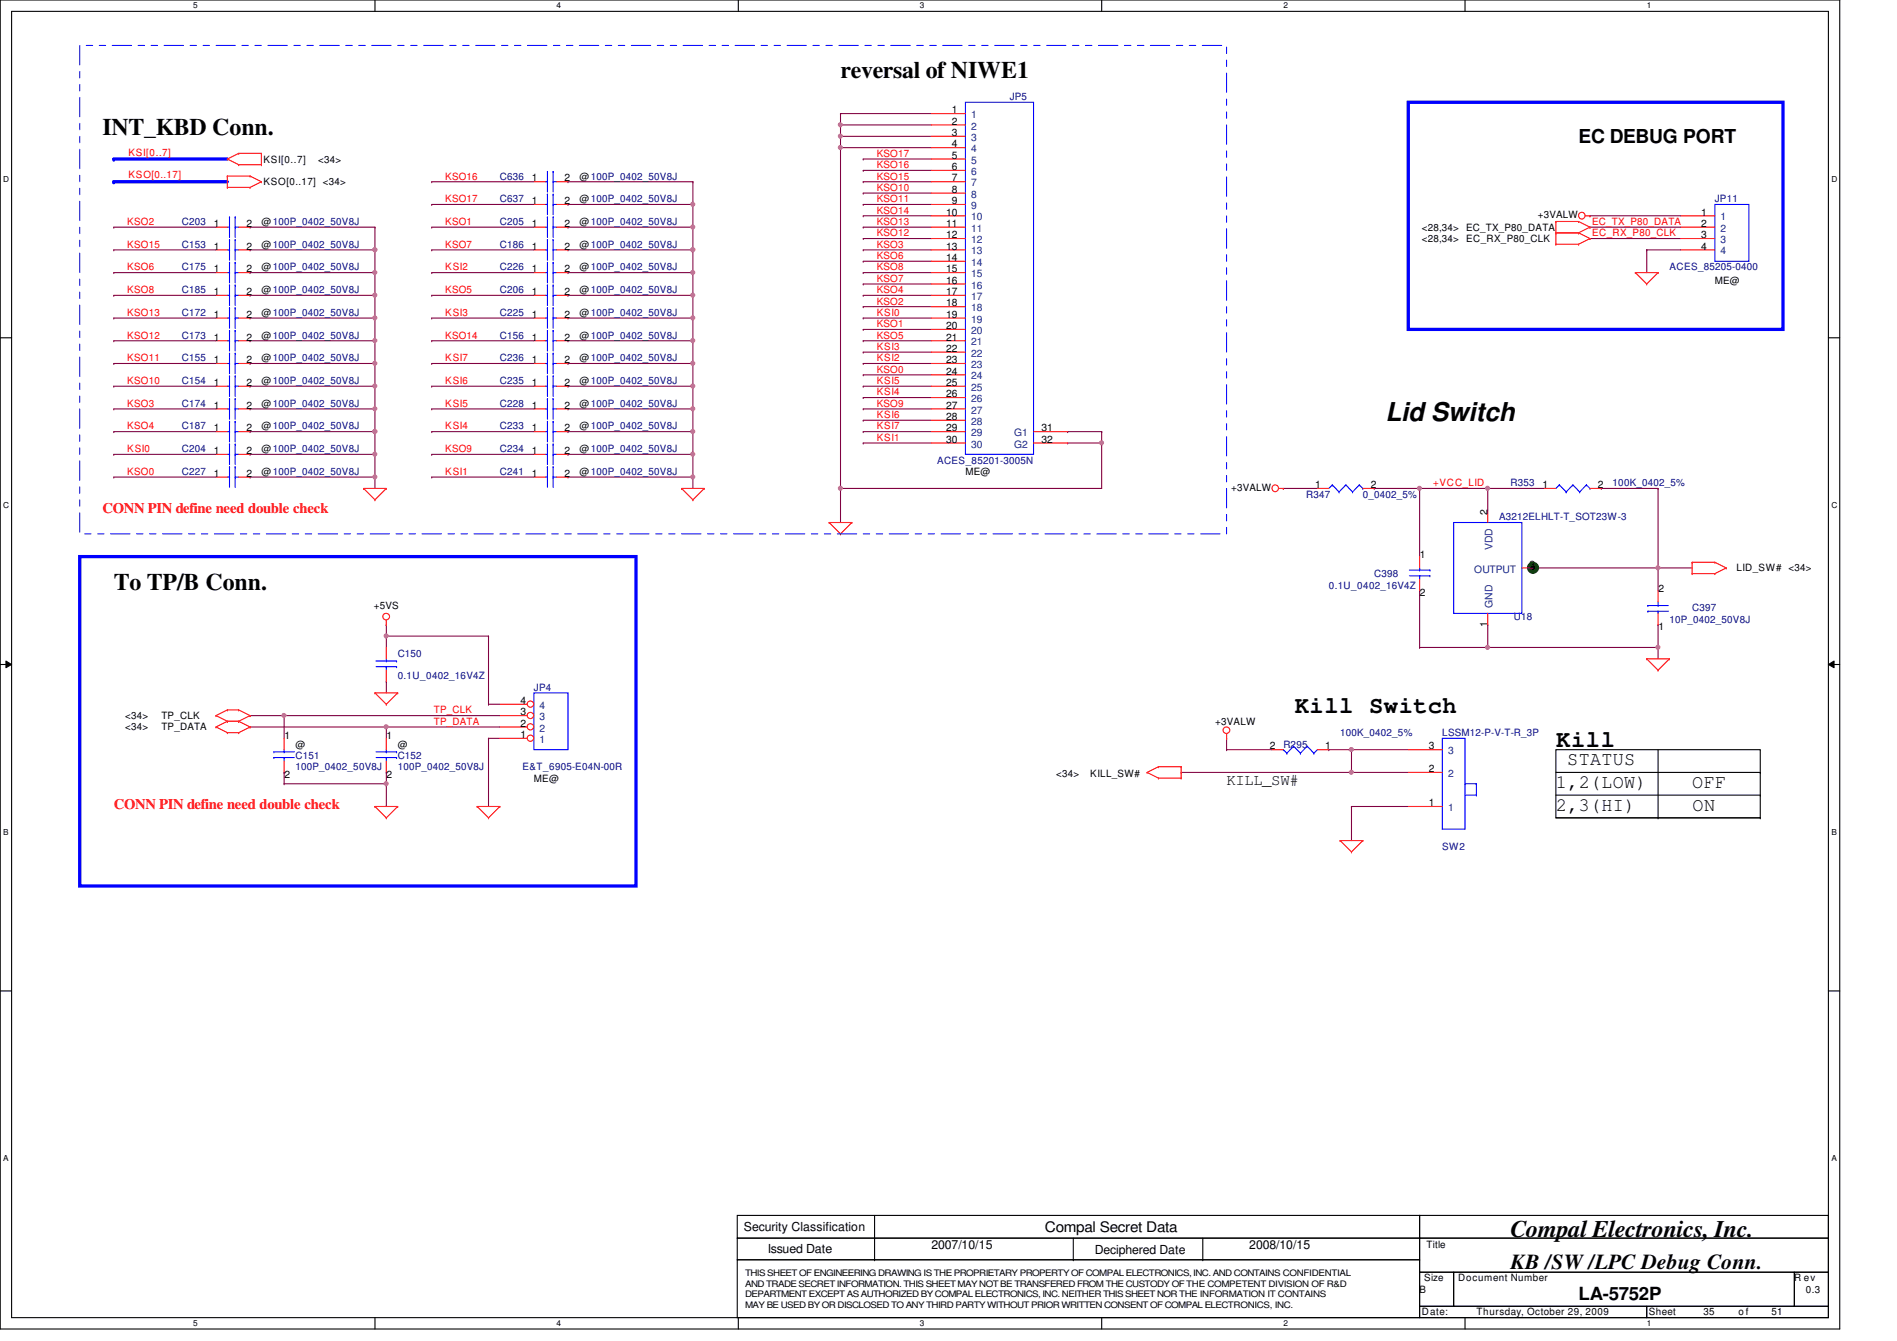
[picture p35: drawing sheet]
<svg xmlns="http://www.w3.org/2000/svg" width="297mm" height="210mm" viewBox="0 0 297 210" stroke-linecap="round" stroke-linejoin="round" font-family="sans-serif">
<defs><g id="words">
<text font-size="4.1" x="217" y="66">Lid Switch</text>
<g font-size="3.7">
<text x="131.6" y="12.3">reversal of NIWE1</text>
<text x="16" y="21.2">INT_KBD Conn.</text>
<text x="17.8" y="92.3">To TP/B Conn.</text>
<text x="202.7" y="111.6">Kill Switch</text>
<text x="243.7" y="117">Kill</text>
<text x="236.5" y="193.6">Compal Electronics, Inc.</text>
</g>
<text font-size="3.3" x="236.5" y="198.6">KB /SW /LPC Debug Conn.</text>
<g font-size="3">
<text x="247.2" y="22.3">EC DEBUG PORT</text>
<text x="245.4" y="119.8">STATUS</text>
<text x="243.6" y="123.3">1,2(LOW)</text>
<text x="265" y="123.3">OFF</text>
<text x="243.6" y="126.9">2,3(HI)</text>
<text x="265" y="126.9">ON</text>
</g>
<text font-size="2.8" x="247.2" y="203.5">LA-5752P</text>
<text font-size="2.5" x="192.1" y="122.9">KILL_SW#</text>
<g font-size="2.3" fill="#f00">
<text x="16" y="80.3">CONN PIN define need double check</text>
<text x="17.8" y="126.6">CONN PIN define need double check</text>
</g>
<text font-size="2.3" x="163.6" y="192.9">Compal Secret Data</text>
<g font-size="1.9">
<text x="116.5" y="192.7">Security Classification</text>
<text x="120.2" y="196.1">Issued Date</text>
<text x="145.8" y="195.6">2007/10/15</text>
<text x="171.4" y="196.3">Deciphered Date</text>
<text x="195.6" y="195.6">2008/10/15</text>
</g>
<g font-size="1.6">
<text x="149.1" y="17.7">1</text>
<text x="149.1" y="19.5">2</text>
<text x="149.1" y="21.3">3</text>
<text x="149.1" y="23.1">4</text>
<text x="41.3" y="29">KSO[0..17] &lt;34&gt;</text>
<text x="41.3" y="25.4">KSI[0..7]</text>
<text x="49.8" y="25.4">&lt;34&gt;</text>
<text x="83.3" y="28.4">1</text>
<text x="88.4" y="28.4">2</text>
<text x="90.7" y="28.1">@100P_0402_50V8J</text>
<text x="149.1" y="24.8">5</text>
<text x="149.1" y="26.6">6</text>
<text x="149.1" y="28.4">7</text>
<text x="33.5" y="35.5">1</text>
<text x="38.6" y="35.5">2</text>
<text x="40.9" y="35.2">@100P_0402_50V8J</text>
<text x="83.3" y="32">1</text>
<text x="83.3" y="35.5">1</text>
<text x="88.4" y="32">2</text>
<text x="88.4" y="35.5">2</text>
<text x="90.7" y="31.7">@100P_0402_50V8J</text>
<text x="90.7" y="35.2">@100P_0402_50V8J</text>
<text x="148.2" y="33.7">10</text>
<text x="148.2" y="35.5">11</text>
<text x="149.1" y="30.2">8</text>
<text x="149.1" y="32">9</text>
<text x="240.8" y="34.2">+3VALW</text>
<text x="266.4" y="33.7">1</text>
<text x="266.4" y="35.5">2</text>
<text x="33.5" y="39.1">1</text>
<text x="38.6" y="39.1">2</text>
<text x="40.9" y="38.8">@100P_0402_50V8J</text>
<text x="83.3" y="39.1">1</text>
<text x="88.4" y="39.1">2</text>
<text x="90.7" y="38.8">@100P_0402_50V8J</text>
<text x="148.2" y="37.3">12</text>
<text x="148.2" y="39.1">13</text>
<text x="148.2" y="40.9">14</text>
<text x="222.6" y="37.9">&lt;28,34&gt;</text>
<text x="222.6" y="36.1">&lt;28,34&gt;</text>
<text x="229.6" y="37.9">EC_RX_P80_CLK</text>
<text x="229.6" y="36.1">EC_TX_P80_DATA</text>
<text x="266.4" y="37.3">3</text>
<text x="266.4" y="39.1">4</text>
<text x="33.5" y="46.2">1</text>
<text x="33.5" y="42.6">1</text>
<text x="38.6" y="46.2">2</text>
<text x="38.6" y="42.6">2</text>
<text x="40.9" y="45.9">@100P_0402_50V8J</text>
<text x="40.9" y="42.3">@100P_0402_50V8J</text>
<text x="83.3" y="42.6">1</text>
<text x="83.3" y="46.2">1</text>
<text x="88.4" y="42.6">2</text>
<text x="88.4" y="46.2">2</text>
<text x="90.7" y="42.3">@100P_0402_50V8J</text>
<text x="90.7" y="45.9">@100P_0402_50V8J</text>
<text x="148.2" y="42.6">15</text>
<text x="148.2" y="44.4">16</text>
<text x="148.2" y="46.2">17</text>
<text x="148.2" y="48">18</text>
<text x="268.5" y="44.4">ME@</text>
<text x="33.5" y="53.3">1</text>
<text x="33.5" y="49.7">1</text>
<text x="38.6" y="53.3">2</text>
<text x="38.6" y="49.7">2</text>
<text x="40.9" y="53">@100P_0402_50V8J</text>
<text x="40.9" y="49.4">@100P_0402_50V8J</text>
<text x="83.3" y="53.3">1</text>
<text x="83.3" y="49.7">1</text>
<text x="88.4" y="53.3">2</text>
<text x="88.4" y="49.7">2</text>
<text x="90.7" y="53">@100P_0402_50V8J</text>
<text x="90.7" y="49.4">@100P_0402_50V8J</text>
<text x="148.2" y="49.7">19</text>
<text x="148.2" y="51.5">20</text>
<text x="148.2" y="53.3">21</text>
<text x="33.5" y="56.9">1</text>
<text x="38.6" y="56.9">2</text>
<text x="40.9" y="56.6">@100P_0402_50V8J</text>
<text x="83.3" y="56.9">1</text>
<text x="88.4" y="56.9">2</text>
<text x="90.7" y="56.6">@100P_0402_50V8J</text>
<text x="148.2" y="55.1">22</text>
<text x="148.2" y="56.9">23</text>
<text x="148.2" y="58.6">24</text>
<text x="33.5" y="60.4">1</text>
<text x="33.5" y="64">1</text>
<text x="38.6" y="60.4">2</text>
<text x="38.6" y="64">2</text>
<text x="40.9" y="60.1">@100P_0402_50V8J</text>
<text x="40.9" y="63.7">@100P_0402_50V8J</text>
<text x="83.3" y="64">1</text>
<text x="83.3" y="60.4">1</text>
<text x="88.4" y="64">2</text>
<text x="88.4" y="60.4">2</text>
<text x="90.7" y="63.7">@100P_0402_50V8J</text>
<text x="90.7" y="60.1">@100P_0402_50V8J</text>
<text x="148.2" y="60.4">25</text>
<text x="148.2" y="62.2">26</text>
<text x="148.2" y="64">27</text>
<text x="148.2" y="65.7">28</text>
<text x="33.5" y="71.1">1</text>
<text x="33.5" y="67.5">1</text>
<text x="38.6" y="71.1">2</text>
<text x="38.6" y="67.5">2</text>
<text x="40.9" y="70.8">@100P_0402_50V8J</text>
<text x="40.9" y="67.2">@100P_0402_50V8J</text>
<text x="83.3" y="71.1">1</text>
<text x="83.3" y="67.5">1</text>
<text x="88.4" y="71.1">2</text>
<text x="88.4" y="67.5">2</text>
<text x="90.7" y="70.8">@100P_0402_50V8J</text>
<text x="90.7" y="67.2">@100P_0402_50V8J</text>
<text x="148.2" y="67.5">29</text>
<text x="148.2" y="69.3">30</text>
<text x="163.1" y="67.5">31</text>
<text x="163.1" y="69.3">32</text>
<text x="33.5" y="74.6">1</text>
<text x="38.6" y="74.6">2</text>
<text x="40.9" y="74.3">@100P_0402_50V8J</text>
<text x="83.3" y="74.6">1</text>
<text x="88.4" y="74.6">2</text>
<text x="90.7" y="74.3">@100P_0402_50V8J</text>
<text x="151.2" y="74.3">ME@</text>
<text x="192.8" y="76.8">+3VALW</text>
<text x="205.9" y="76.4">1</text>
<text x="214.6" y="76.4">2</text>
<text x="241.5" y="76.4">1</text>
<text x="250.2" y="76.4">2</text>
<text x="232.9" y="80.6" transform="rotate(-90 232.9 80.6)">2</text>
<text x="222.3" y="87.3">1</text>
<text x="239.5" y="88.9">3</text>
<text x="271.9" y="89.5">LID_SW# &lt;34&gt;</text>
<text x="58.5" y="95.3">+5VS</text>
<text x="222.3" y="93.3">2</text>
<text x="259.7" y="92.6">2</text>
<text x="232.9" y="98.1" transform="rotate(-90 232.9 98.1)">1</text>
<text x="259.7" y="98.7">1</text>
<text x="19.6" y="112.6">&lt;34&gt;</text>
<text x="25.3" y="112.6">TP_CLK</text>
<text x="81.5" y="113.7">2</text>
<text x="81.5" y="112">3</text>
<text x="81.5" y="110.2">4</text>
<text x="190.3" y="113.5">+3VALW</text>
<text x="19.6" y="114.3">&lt;34&gt;</text>
<text x="25.3" y="114.3">TP_DATA</text>
<text x="44.5" y="115.7">1</text>
<text x="46.3" y="117">@</text>
<text x="60.5" y="115.7">1</text>
<text x="62.3" y="117">@</text>
<text x="81.5" y="115.5">1</text>
<text x="198.8" y="117.3">2</text>
<text x="207.5" y="117.3">1</text>
<text x="223.7" y="117.3">3</text>
<text x="44.5" y="121.8">2</text>
<text x="60.5" y="121.8">2</text>
<text x="83.6" y="122.3">ME@</text>
<text x="165.4" y="121.6">&lt;34&gt;</text>
<text x="170.7" y="121.6">KILL_SW#</text>
<text x="223.7" y="120.9">2</text>
<text x="223.7" y="126.2">1</text>
<text x="223.3" y="195.4">Title</text>
<text x="222.3" y="202.4">B</text>
<text x="223" y="200.6">Size</text>
<text x="228.3" y="200.6">Document Number</text>
<text x="281" y="200.6">R ev</text>
<text x="282.7" y="202.4">0.3</text>
<text x="222.6" y="205.9">Date:</text>
<text x="231.2" y="205.9">Thursday, October 29, 2009</text>
<text x="258.2" y="205.9">Sheet</text>
<text x="266.7" y="205.9">35</text>
<text x="272.2" y="205.9">o f</text>
<text x="277.4" y="205.9">51</text>
</g>
<g font-size="1.6" fill="#000080">
<text x="158.1" y="15.7">JP5</text>
<text x="78.3" y="28.1">C636</text>
<text x="28.5" y="35.2">C203</text>
<text x="78.3" y="31.7">C637</text>
<text x="78.3" y="35.2">C205</text>
<text x="268.5" y="31.7">JP11</text>
<text x="28.5" y="38.8">C153</text>
<text x="78.3" y="38.8">C186</text>
<text x="28.5" y="45.9">C185</text>
<text x="28.5" y="42.3">C175</text>
<text x="78.3" y="42.3">C226</text>
<text x="78.3" y="45.9">C206</text>
<text x="261.4" y="42.3">ACES_85205-0400</text>
<text x="28.5" y="53">C173</text>
<text x="28.5" y="49.4">C172</text>
<text x="78.3" y="53">C156</text>
<text x="78.3" y="49.4">C225</text>
<text x="28.5" y="56.6">C155</text>
<text x="78.3" y="56.6">C236</text>
<text x="28.5" y="60.1">C154</text>
<text x="28.5" y="63.7">C174</text>
<text x="78.3" y="63.7">C228</text>
<text x="78.3" y="60.1">C235</text>
<text x="28.5" y="70.8">C204</text>
<text x="28.5" y="67.2">C187</text>
<text x="78.3" y="70.8">C234</text>
<text x="78.3" y="67.2">C233</text>
<text x="28.5" y="74.3">C227</text>
<text x="78.3" y="74.3">C241</text>
<text x="146.7" y="72.6">ACES_85201-3005N</text>
<text x="204.5" y="77.9">R347</text>
<text x="213.4" y="77.9">0_0402_5%</text>
<text x="236.5" y="76.1">R353</text>
<text x="252.5" y="76.1">100K_0402_5%</text>
<text x="234.7" y="81.4">A3212ELHLT-T_SOT23W-3</text>
<text x="208.1" y="92.1">0.1U_0402_16V4Z</text>
<text x="215.2" y="90.3">C398</text>
<text x="265" y="95.7">C397</text>
<text x="237.1" y="97.1">U18</text>
<text x="261.4" y="97.5">10P_0402_50V8J</text>
<text x="62.3" y="102.8">C150</text>
<text x="62.3" y="106.3">0.1U_0402_16V4Z</text>
<text x="83.6" y="108.1">JP4</text>
<text x="46.3" y="118.8">C151</text>
<text x="62.3" y="118.8">C152</text>
<text x="201" y="117">R295</text>
<text x="209.8" y="115.2">100K_0402_5%</text>
<text x="225.8" y="115.2">LSSM12-P-V-T-R_3P</text>
<text x="46.3" y="120.6">100P_0402_50V8J</text>
<text x="62.3" y="120.6">100P_0402_50V8J</text>
<text x="81.8" y="120.6">E&amp;T_6905-E04N-00R</text>
<text x="225.8" y="133">SW2</text>
</g>
<g font-size="1.6" fill="#004080">
<text x="152.1" y="18.5">1</text>
<text x="152.1" y="20.3">2</text>
<text x="152.1" y="22.1">3</text>
<text x="152.1" y="23.8">4</text>
<text x="152.1" y="25.6">5</text>
<text x="152.1" y="27.4">6</text>
<text x="152.1" y="29.2">7</text>
<text x="152.1" y="30.9">8</text>
<text x="152.1" y="32.7">9</text>
<text x="152.1" y="34.5">10</text>
<text x="269.4" y="34.5">1</text>
<text x="152.1" y="36.3">11</text>
<text x="152.1" y="38.1">12</text>
<text x="152.1" y="39.8">13</text>
<text x="152.1" y="41.6">14</text>
<text x="269.4" y="36.3">2</text>
<text x="269.4" y="38.1">3</text>
<text x="269.4" y="39.8">4</text>
<text x="152.1" y="43.4">15</text>
<text x="152.1" y="45.2">16</text>
<text x="152.1" y="46.9">17</text>
<text x="152.1" y="48.7">18</text>
<text x="152.1" y="50.5">19</text>
<text x="152.1" y="52.3">20</text>
<text x="152.1" y="54.1">21</text>
<text x="152.1" y="55.8">22</text>
<text x="152.1" y="57.6">23</text>
<text x="152.1" y="59.4">24</text>
<text x="152.1" y="61.2">25</text>
<text x="152.1" y="62.9">26</text>
<text x="152.1" y="64.7">27</text>
<text x="152.1" y="66.5">28</text>
<text x="152.1" y="68.3">29</text>
<text x="152.1" y="70.1">30</text>
<text x="158.8" y="68.3">G1</text>
<text x="158.8" y="70.1">G2</text>
<text x="230.8" y="89.6">OUTPUT</text>
<text x="233.7" y="86.1" transform="rotate(-90 233.7 86.1)">VDD</text>
<text x="233.7" y="95.1" transform="rotate(-90 233.7 95.1)">GND</text>
<text x="84.5" y="112.7">3</text>
<text x="84.5" y="111">4</text>
<text x="84.5" y="116.3">1</text>
<text x="84.5" y="114.5">2</text>
<text x="226.7" y="118.1">3</text>
<text x="226.7" y="121.6">2</text>
<text x="226.7" y="127">1</text>
</g>
<g font-size="1.6" fill="#f00">
<text x="20.1" y="27.9">KSO[0..17]</text>
<text x="20.1" y="24.3">KSI[0..7]</text>
<text x="69.7" y="28.1">KSO16</text>
<text x="137.3" y="24.6">KSO17</text>
<text x="137.3" y="26.3">KSO16</text>
<text x="137.3" y="28.1">KSO15</text>
<text x="137.3" y="29.9">KSO10</text>
<text x="19.9" y="35.2">KSO2</text>
<text x="69.7" y="35.2">KSO1</text>
<text x="69.7" y="31.7">KSO17</text>
<text x="137.3" y="31.7">KSO11</text>
<text x="137.3" y="33.4">KSO14</text>
<text x="137.3" y="35.2">KSO13</text>
<text x="249.3" y="35.2">EC_TX_P80_DATA</text>
<text x="19.9" y="38.8">KSO15</text>
<text x="69.7" y="38.8">KSO7</text>
<text x="137.3" y="37">KSO12</text>
<text x="137.3" y="38.8">KSO3</text>
<text x="137.3" y="40.6">KSO6</text>
<text x="249.3" y="37">EC_RX_P80_CLK</text>
<text x="19.9" y="42.3">KSO6</text>
<text x="19.9" y="45.9">KSO8</text>
<text x="69.7" y="42.3">KSI2</text>
<text x="69.7" y="45.9">KSO5</text>
<text x="137.3" y="44.1">KSO7</text>
<text x="137.3" y="45.9">KSO4</text>
<text x="137.3" y="47.7">KSO2</text>
<text x="137.3" y="42.3">KSO8</text>
<text x="19.9" y="49.4">KSO13</text>
<text x="19.9" y="53">KSO12</text>
<text x="69.7" y="49.4">KSI3</text>
<text x="69.7" y="53">KSO14</text>
<text x="137.3" y="49.4">KSI0</text>
<text x="137.3" y="51.2">KSO1</text>
<text x="137.3" y="53">KSO5</text>
<text x="19.9" y="56.6">KSO11</text>
<text x="69.7" y="56.6">KSI7</text>
<text x="137.3" y="58.3">KSO0</text>
<text x="137.3" y="54.8">KSI3</text>
<text x="137.3" y="56.6">KSI2</text>
<text x="19.9" y="60.1">KSO10</text>
<text x="19.9" y="63.7">KSO3</text>
<text x="69.7" y="60.1">KSI6</text>
<text x="69.7" y="63.7">KSI5</text>
<text x="137.3" y="65.4">KSI6</text>
<text x="137.3" y="60.1">KSI5</text>
<text x="137.3" y="61.9">KSI4</text>
<text x="137.3" y="63.7">KSO9</text>
<text x="19.9" y="67.2">KSO4</text>
<text x="19.9" y="70.8">KSI0</text>
<text x="69.7" y="67.2">KSI4</text>
<text x="69.7" y="70.8">KSO9</text>
<text x="137.3" y="67.2">KSI7</text>
<text x="137.3" y="69">KSI1</text>
<text x="19.9" y="74.3">KSO0</text>
<text x="69.7" y="74.3">KSI1</text>
<text x="224.4" y="76.1">+VCC_LID</text>
<text x="67.9" y="111.7">TP_CLK</text>
<text x="67.9" y="113.5">TP_DATA</text>
</g>
<g font-size="1.4">
<text x="116.7" y="201.4">AND TRADE SECRET INFORMATION. THIS SHEET MAY NOT BE TRANSFERED FROM THE CUSTODY OF THE COMPETENT DIVISION OF R&amp;D</text>
<text x="116.7" y="203">DEPARTMENT EXCEPT AS AUTHORIZED BY COMPAL ELECTRONICS, INC. NEITHER THIS SHEET NOR THE INFORMATION IT CONTAINS</text>
<text x="116.7" y="199.7">THIS SHEET OF ENGINEERING DRAWING IS THE PROPRIETARY PROPERTY OF COMPAL ELECTRONICS, INC. AND CONTAINS CONFIDENTIAL</text>
<text x="116.7" y="204.7">MAY BE USED BY OR DISCLOSED TO ANY THIRD PARTY WITHOUT PRIOR WRITTEN CONSENT OF COMPAL ELECTRONICS, INC.</text>
</g>
<g font-size="1.3">
<text x="30.3" y="1.3">5</text>
<text x="87.2" y="1.3">4</text>
<text x="144.1" y="1.3">3</text>
<text x="201" y="1.3">2</text>
<text x="257.8" y="1.3">1</text>
<text x=".5" y="28.4">D</text>
<text x="286.8" y="28.4">D</text>
<text x=".5" y="79.5">C</text>
<text x="286.8" y="79.5">C</text>
<text x=".5" y="130.7">B</text>
<text x="286.8" y="130.7">B</text>
<text x=".5" y="181.8">A</text>
<text x="286.8" y="181.8">A</text>
<text x="30.3" y="207.6">5</text>
<text x="87.2" y="207.6">4</text>
<text x="144.1" y="207.6">3</text>
<text x="201" y="207.6">2</text>
<text x="257.8" y="207.6">1</text>
</g>
</g></defs>
<path d="M0 0h288.1v208h-288.1zM1.8 1.8h284.5v204.4h-284.5z" fill="none" stroke="#000" stroke-width=".17"/>
<g fill="#fff">
<path d="M30.3 .2h.6v1.4h-.6z"/>
<path d="M30.3 206.4h.6v1.4h-.6z"/>
</g>
<path d="M58.7 0v1.8M58.7 206.2v1.8" fill="none" stroke="#000" stroke-width=".17"/>
<g fill="#fff">
<path d="M87.2 .2h.6v1.4h-.6z"/>
<path d="M87.2 206.4h.6v1.4h-.6z"/>
</g>
<path d="M115.6 0v1.8M115.6 206.2v1.8" fill="none" stroke="#000" stroke-width=".17"/>
<g fill="#fff">
<path d="M144.1 .2h.6v1.4h-.6z"/>
<path d="M144.1 206.4h.6v1.4h-.6z"/>
</g>
<path d="M172.5 0v1.8M172.5 206.2v1.8" fill="none" stroke="#000" stroke-width=".17"/>
<g fill="#fff">
<path d="M201 .2h.6v1.4h-.6z"/>
<path d="M201 206.4h.6v1.4h-.6z"/>
</g>
<path d="M229.4 0v1.8M229.4 206.2v1.8" fill="none" stroke="#000" stroke-width=".17"/>
<g fill="#fff">
<path d="M257.8 .2h.7v1.4h-.7z"/>
<path d="M257.8 206.4h.7v1.4h-.7z"/>
<path d="M.5 27.3h.9v1.4h-.9z"/>
<path d="M286.8 27.3h.9v1.4h-.9z"/>
<path d="M.5 78.4h.9v1.4h-.9z"/>
<path d="M286.8 78.4h.9v1.4h-.9z"/>
</g>
<path d="M0 52.9h1.8M286.3 52.9h1.8" fill="none" stroke="#000" stroke-width=".17"/>
<g fill="#fff">
<path d="M.5 129.5h.8v1.4h-.8z"/>
<path d="M286.8 129.5h.8v1.4h-.8z"/>
</g>
<path d="M0 104h1.8M286.3 104h1.8" fill="none" stroke="#000" stroke-width=".17"/>
<path d="M.9 103.5l.9 .5-.9 .5zM286.3 104l.9-.5v1z" fill="#000"/>
<path d="M.9 103.5l.9 .5-.9 .5zM286.3 104l.9-.5v1z" fill="none" stroke="#000" stroke-width=".16"/>
<g fill="#fff">
<path d="M.5 180.6h.8v1.4h-.8z"/>
<path d="M286.8 180.6h.8v1.4h-.8z"/>
</g>
<path d="M0 155.1h1.8M286.3 155.1h1.8" fill="none" stroke="#000" stroke-width=".17"/>
<path d="M17.8 28.4h17.8" fill="none" stroke="#00f" stroke-width=".51"/>
<circle cx="17.8" cy="28.4" r=".25" fill="#00f"/>
<path d="M17.8 24.9h17.8" fill="none" stroke="#00f" stroke-width=".51"/>
<circle cx="17.8" cy="24.9" r=".25" fill="#00f"/>
<g fill="none" stroke="#800040" stroke-width=".17">
<path d="M131.6 17.8h.1M131.6 19.6h.1M131.6 17.8v64M131.6 17.8h14.2M131.6 19.6h14.2M17.8 35.6h.1M17.8 39.1h.1M17.8 35.6h16M17.8 39.1h16M39.2 35.6h.1M39.2 39.1h.1M39.2 35.6h19.5"/>
<path d="M39.2 39.1h19.5M58.7 39.1h.1M58.7 35.6h.1M58.7 35.6v40.9M67.6 35.6h.1M67.6 39.1h.1M67.6 28.4h.1M67.6 32h.1M67.6 35.6h16M67.6 39.1h16M67.6 32h16M67.6 28.4h16"/>
<path d="M88.9 35.6h.1M88.9 39.1h.1M88.9 28.4h.1M88.9 32h.1M88.9 35.6h19.6M88.9 39.1h19.6M88.9 32h19.6M88.9 28.4h19.6M108.5 35.6h.1M108.5 39.1h.1M108.5 32h.1M108.5 28.4h.1"/>
<path d="M108.5 28.4v48.1M131.6 21.3h.1M131.6 23.1h.1M131.6 21.3h14.2M131.6 23.1h14.2M135.2 37.3h.1M135.2 32h.1M135.2 24.9h.1M135.2 26.7h.1M135.2 39.1h.1M135.2 33.8h.1M135.2 28.4h.1"/>
<path d="M135.2 35.6h.1M135.2 30.2h.1M135.2 35.6h10.6M135.2 39.1h10.6M135.2 33.8h10.6M135.2 37.3h10.6M135.2 32h10.6M135.2 24.9h10.6M135.2 26.7h10.6M135.2 28.4h10.6M135.2 30.2h10.6M249 33.8h.1"/>
<path d="M249 35.6h.1M249 37.3h.1M249 35.6h14.2M249 33.8h14.2M249 37.3h14.2M257.8 39.1h.1M257.8 39.1h5.4M257.8 39.1v3.6M17.8 42.7h.1M17.8 46.2h.1M17.8 49.8h.1M17.8 53.3h.1"/>
<path d="M17.8 56.9h.1M17.8 56.9h16M17.8 42.7h16M17.8 46.2h16M17.8 49.8h16M17.8 53.3h16M39.2 56.9h.1M39.2 53.3h.1M39.2 42.7h.1M39.2 46.2h.1M39.2 49.8h.1M39.2 56.9h19.5"/>
<path d="M39.2 42.7h19.5M39.2 46.2h19.5M39.2 49.8h19.5M39.2 53.3h19.5M58.7 53.3h.1M58.7 46.2h.1M58.7 56.9h.1M58.7 42.7h.1M58.7 49.8h.1M67.6 42.7h.1M67.6 46.2h.1M67.6 49.8h.1"/>
<path d="M67.6 53.3h.1M67.6 56.9h.1M67.6 56.9h16M67.6 42.7h16M67.6 46.2h16M67.6 49.8h16M67.6 53.3h16M88.9 56.9h.1M88.9 42.7h.1M88.9 46.2h.1M88.9 49.8h.1M88.9 53.3h.1"/>
<path d="M88.9 56.9h19.6M88.9 42.7h19.6M88.9 46.2h19.6M88.9 49.8h19.6M88.9 53.3h19.6M108.5 42.7h.1M108.5 46.2h.1M108.5 49.8h.1M108.5 53.3h.1M108.5 56.9h.1M135.2 58.7h.1M135.2 49.8h.1"/>
<path d="M135.2 51.6h.1M135.2 53.3h.1M135.2 44.4h.1M135.2 55.1h.1M135.2 46.2h.1M135.2 40.9h.1M135.2 56.9h.1M135.2 48h.1M135.2 42.7h.1M135.2 56.9h10.6M135.2 42.7h10.6M135.2 46.2h10.6"/>
<path d="M135.2 49.8h10.6M135.2 53.3h10.6M135.2 58.7h10.6M135.2 51.6h10.6M135.2 44.4h10.6M135.2 55.1h10.6M135.2 40.9h10.6M135.2 48h10.6M17.8 60.5h.1M17.8 64h.1M17.8 67.6h.1M17.8 71.1h.1"/>
<path d="M17.8 74.7h.1M17.8 71.1h16M17.8 64h16M17.8 67.6h16M17.8 60.5h16M17.8 74.7h16M39.2 71.1h.1M39.2 64h.1M39.2 67.6h.1M39.2 74.7h.1M39.2 60.5h.1M39.2 71.1h19.5"/>
<path d="M39.2 64h19.5M39.2 67.6h19.5M39.2 60.5h19.5M39.2 74.7h19.5M58.7 74.7h.1M58.7 71.1h.1M58.7 64h.1M58.7 67.6h.1M58.7 60.5h.1M67.6 60.5h.1M67.6 64h.1M67.6 67.6h.1"/>
<path d="M67.6 71.1h.1M67.6 74.7h.1M67.6 71.1h16M67.6 64h16M67.6 67.6h16M67.6 60.5h16M67.6 74.7h16M88.9 67.6h.1M88.9 74.7h.1M88.9 60.5h.1M88.9 64h.1M88.9 71.1h.1"/>
<path d="M88.9 71.1h19.6M88.9 64h19.6M88.9 67.6h19.6M88.9 60.5h19.6M88.9 74.7h19.6M108.5 60.5h.1M108.5 74.7h.1M108.5 71.1h.1M108.5 67.6h.1M108.5 64h.1M131.6 76.5h.1M135.2 65.8h.1"/>
<path d="M135.2 60.5h.1M135.2 62.2h.1M135.2 67.6h.1M135.2 69.3h.1M135.2 64h.1M135.2 64h10.6M135.2 67.6h10.6M135.2 60.5h10.6M135.2 69.3h10.6M135.2 65.8h10.6M135.2 62.2h10.6M167.2 69.3h.1"/>
<path d="M167.2 67.6h.1M167.2 67.6h5.3M167.2 69.3h5.3M172.5 67.6h.1M172.5 69.3h.1M172.5 67.6v8.9h-40.9M201 76.5h.1M201 76.5h5.3M215.2 76.5h.1M215.2 76.5h26.6M222.3 76.5h.1M222.3 76.5v10.6"/>
<path d="M233 76.5h.1M233 76.5v3.5M250.7 76.5h.1M250.7 76.5h8.9M259.6 76.5h.1M259.6 76.5v16M60.5 99.6h.1M60.5 97.8h.1M60.5 97.8v3.5M60.5 99.6h16M76.5 99.6h.1M76.5 99.6v10.6"/>
<path d="M222.3 92.5h.1M222.3 92.5v8.8M233 97.8h.1M233 97.8v3.5M240.1 88.9h.1M240.1 88.9h24.9M259.6 88.9h.1M259.6 97.8h.1M259.6 97.8v5.3M39.2 112h.1M39.2 113.8h.1M39.2 112h39.1"/>
<path d="M39.2 113.8h39.1M44.5 112h.1M44.5 112v3.6M60.5 113.8h.1M60.5 106.7h.1M60.5 106.7v1.8M60.5 113.8v1.8M76.5 110.2h.1M76.5 115.6h.1M76.5 110.2h1.8M76.5 115.6v10.6M76.5 115.6h1.8"/>
<path d="M192.1 115.6h.1M192.1 117.3h.1M192.1 115.6v1.7M192.1 117.3h7.1M208.1 117.3h.1M208.1 117.3h12.4M211.6 117.3h.1M211.6 117.3v3.6M222.3 101.3h.1M222.3 101.3h37.3M233 101.3h.1M259.6 101.3h.1"/>
<path d="M44.5 120.9h.1M44.5 122.7h.1M44.5 120.9v1.8M44.5 122.7h16M60.5 120.9h.1M60.5 122.7h.1M60.5 120.9v5.3M185 120.9h.1M185 120.9h35.5M211.6 126.2h.1M211.6 120.9h.1M211.6 126.2h8.9"/>
<path d="M211.6 126.2v5.4"/>
</g>
<g fill="none" stroke="#f00" stroke-width=".17">
<path d="M35.6 29.3h.1M35.6 27.6h.1M35.6 24.9h.1M35.6 27.6h3.6M35.6 29.3h3.6M35.6 27.6v1.7M35.6 24.9l1.8 .9M37.4 24h.1M37.4 25.8h.1M37.4 24l-1.8 .9M37.4 24h3.5M37.4 25.8h3.5"/>
<path d="M39.2 27.6h.1M39.2 29.3h.1M39.2 27.6l1.7 .8M40.9 28.4h.1M40.9 24h.1M40.9 25.8h.1M40.9 28.4l-1.7 .9M40.9 24v1.8M243.6 38.2h.1M243.6 36.4h.1M243.6 34.7h.1M243.6 36.4h3.6"/>
<path d="M243.6 38.2h3.6M243.6 34.7v3.5M243.6 34.7h3.6M247.2 36.4h.1M247.2 38.2h.1M247.2 34.7h.1M247.2 36.4l1.8 .9M247.2 34.7l1.8 .9M249 37.3h.1M249 35.6h.1M249 37.3l-1.8 .9M249 35.6l-1.8 .8"/>
<path d="M265 89.8h.1M265 88h.1M265 88h3.5M265 89.8h3.5M265 88v1.8M268.5 88h.1M268.5 89.8h.1M268.5 88l1.8 .9M270.3 88.9h.1M270.3 88.9l-1.8 .9M33.8 112h.1M33.8 113.8h.1"/>
<path d="M33.8 112l1.8 .9M33.8 113.8l1.8 .9M35.6 111.1h.1M35.6 112.9h.1M35.6 114.7h.1M35.6 111.1l-1.8 .9M35.6 111.1h1.8M35.6 112.9h1.8M35.6 112.9l-1.8 .9M35.6 114.7h1.8M37.4 111.1h.1M37.4 112.9h.1"/>
<path d="M37.4 114.7h.1M37.4 111.1l1.8 .9M37.4 112.9l1.8 .9M39.2 112h.1M39.2 113.8h.1M39.2 112l-1.8 .9M39.2 113.8l-1.8 .9M179.6 120.9h.1M179.6 120.9l1.8 .9M181.4 121.8h.1M181.4 120h.1M181.4 121.8h3.6"/>
<path d="M181.4 120l-1.8 .9M181.4 120h3.6M185 120h.1M185 121.8h.1M185 120v1.8"/>
</g>
<circle cx="240" cy="88.9" r=".87" fill="#008000"/>
<g fill="none" stroke="#008000" stroke-width=".17">
<circle cx="240" cy="88.9" r=".45"/>
<circle cx="240" cy="88.9" r=".87"/>
</g>
<circle cx="240" cy="88.9" r=".45" fill="#000"/>
<g fill="none" stroke="#f00" stroke-width=".17">
<path d="M145.8 17.8h5.4M145.8 19.6h5.4M145.8 33.8h5.4M145.8 21.3h5.4M145.8 23.1h5.4M145.8 24.9h5.4M145.8 26.7h5.4M145.8 28.4h5.4M145.8 30.2h5.4M145.8 32h5.4M145.8 35.6h5.4M145.8 37.3h5.4"/>
<path d="M145.8 39.1h5.4M248.2 33.8h.8M249 33.8h.1M33.8 42.7h1.8M33.8 46.2h1.8M33.8 53.3h1.8M37.4 42.7h1.8M37.4 46.2h1.8M37.4 53.3h1.8M83.6 42.7h1.8M83.6 53.3h1.8M83.6 56.9h1.8"/>
<path d="M87.2 42.7h1.7M87.2 53.3h1.7M87.2 56.9h1.7M145.8 42.7h5.4M145.8 46.2h5.4M145.8 40.9h5.4M145.8 44.4h5.4M145.8 48h5.4M145.8 49.8h5.4M145.8 51.6h5.4M145.8 53.3h5.4M145.8 55.1h5.4"/>
<path d="M145.8 56.9h5.4M145.8 58.7h5.4M256.1 42.7h.1M256.1 42.7h3.5M256.1 42.7l1.7 1.7M257.8 44.4h.1M259.6 42.7h.1M259.6 42.7l-1.8 1.7M33.8 60.5h1.8M33.8 64h1.8M33.8 71.1h1.8M37.4 60.5h1.8"/>
<path d="M37.4 64h1.8M37.4 71.1h1.8M56.9 76.5h.1M56.9 76.5h3.6M56.9 76.5l1.8 1.7M58.7 78.2h.1M60.5 76.5h.1M60.5 76.5l-1.8 1.7M106.7 76.5h.1M106.7 76.5h3.6M106.7 76.5l1.8 1.7M108.5 78.2h.1"/>
<path d="M110.3 76.5h.1M110.3 76.5l-1.8 1.7M145.8 60.5h5.4M145.8 64h5.4M145.8 67.6h5.4M145.8 69.3h5.4M145.8 62.2h5.4M145.8 65.8h5.4M161.8 67.6h5.4M161.8 69.3h5.4M200.2 76.5h.8M201 76.5h.1"/>
<path d="M241.8 76.5h1.8M249 76.5h1.7M60.5 97.8h.1M60.5 97.1v.7M129.8 81.8h.1M129.8 81.8h3.6M129.8 81.8l1.8 1.8M131.6 83.6h.1M133.4 81.8h.1M133.4 81.8l-1.8 1.8M222.3 87.1v1.8M222.3 90.7v1.8"/>
<path d="M233 80v1.8M233 96v1.8M238.3 88.9h1.8M44.5 115.6v1.7M44.5 119.1v1.8M58.7 108.5h.1M58.7 108.5h3.6M58.7 108.5l1.8 1.7M60.5 110.2h.1M60.5 101.3v1.8M60.5 104.9v1.8M62.3 108.5h.1"/>
<path d="M62.3 108.5l-1.8 1.7M192.1 115.6h.1M192.1 114.9v.7M257.8 103.1h.1M257.8 103.1h3.6M257.8 103.1l1.8 1.8M259.6 104.9h.1M261.4 103.1h.1M261.4 103.1l-1.8 1.8M58.7 126.2h.1M58.7 126.2h3.6M58.7 126.2l1.8 1.8"/>
<path d="M60.5 128h.1M62.3 126.2h.1M62.3 126.2l-1.8 1.8M74.7 126.2h.1M74.7 126.2h3.6M74.7 126.2l1.8 1.8M76.5 128h.1M78.3 126.2h.1M78.3 126.2l-1.8 1.8M209.8 131.6h.1M209.8 131.6h3.6M209.8 131.6l1.8 1.7"/>
<path d="M211.6 133.3h.1M213.4 131.6h.1M213.4 131.6l-1.8 1.7"/>
<circle cx="247.7" cy="33.8" r=".52"/>
<circle cx="199.7" cy="76.4" r=".52"/>
<circle cx="60.5" cy="96.5" r=".52"/>
<circle cx="192" cy="114.3" r=".52"/>
</g>
<g fill="none" stroke="#000" stroke-width=".17">
<path d="M243.6 117.3h32v10.7h-32zM259.6 117.3v10.7M243.6 128h32M243.6 120.9h32M243.6 124.5h32M259.6 128h.1M275.6 128h.1M275.6 120.9h.1M275.6 124.5h.1M115.4 190.2h106.9v3.6h-106.9zM115.4 193.8h106.9v3.4h-106.9zM115.4 197.2h106.9v9h-106.9z"/>
<path d="M136.9 193.8h.1M136.9 197.2h.1M136.9 190.2v7M168.1 197.2h.1M168.1 193.8v3.4M188.3 197.2h.1M188.3 193.8v3.4M222.3 190.2h64v3.6h-64zM222.3 193.8h64v5.3h-64zM222.3 199.1h5.3v5.4h-5.3zM227.6 199.1h53.4v5.4h-53.4zM281 199.1h5.3v5.4h-5.3z"/>
<path d="M222.3 204.5h35.5v1.7h-35.5zM257.8 204.5h28.5v1.7h-28.5z"/>
</g>
<path d="M220.5 16h58.7v35.6h-58.7zM12.5 87.1h87.1v51.6h-87.1z" fill="none" stroke="#00f" stroke-width=".51"/>
<path d="M12.5 7.1h179.6v76.5h-179.6z" fill="none" stroke="#00f" stroke-width=".16" stroke-dasharray="3 1 1 1 1 1"/>
<g fill="none" stroke="#00f" stroke-width=".17">
<path d="M151.2 16h10.6v55.1h-10.6zM35.6 46.2h.3M35.6 42.7h.3M35.6 53.3h.3M35.9 58.8h.1M35.9 46.2h.1M35.9 44.6h.1M35.9 42.7h.1M35.9 41.1h.1M35.9 53.3h.1M35.9 51.7h.1M35.9 41.1v3.2"/>
<path d="M35.9 44.6v3.2M35.9 51.7v3.2M35.9 58.8v3.3M36.8 58.8h.1M36.8 44.6h.1M36.8 46.2h.1M36.8 41.1h.1M36.8 42.7h.1M36.8 51.7h.1M36.8 53.3h.1M36.8 41.1v3.2M36.8 44.6v3.2"/>
<path d="M36.8 51.7v3.2M36.8 58.8v3.3M36.8 46.2h.6M36.8 42.7h.6M36.8 53.3h.6M85.4 56.9h.3M85.4 42.7h.3M85.4 53.3h.3M85.7 56.9h.1M85.7 55.3h.1M85.7 53.3h.1M85.7 51.7h.1"/>
<path d="M85.7 42.7h.1M85.7 41.1h.1M85.7 41.1v3.2M85.7 51.7v3.2M85.7 55.3v3.2M86.6 55.3h.1M86.6 56.9h.1M86.6 51.7h.1M86.6 53.3h.1M86.6 41.1h.1M86.6 42.7h.1M86.6 56.9h.6"/>
<path d="M86.6 41.1v3.2M86.6 51.7v3.2M86.6 55.3v3.2M86.6 42.7h.6M86.6 53.3h.6M35.6 60.5h.3M35.6 64h.3M35.6 71.1h.3M35.9 60.5h.1M35.9 64h.1M35.9 62.4h.1M35.9 71.1h.1"/>
<path d="M35.9 69.5h.1M35.9 62.4v3.2M35.9 69.5v3.2M36.8 60.5h.1M36.8 62.4h.1M36.8 64h.1M36.8 69.5h.1M36.8 71.1h.1M36.8 60.5h.6M36.8 62.4v3.2M36.8 69.5v3.2M36.8 64h.6"/>
<path d="M36.8 71.1h.6M244.2 75.9h.1M244.2 75.9l-.6 .6M244.2 75.9l1 1.1M245.2 77h.1M246.3 75.9h.1M246.3 75.9l-1.1 1.1M246.3 75.9l1 1.1M247.3 77h.1M248.4 75.9h.1M248.4 75.9l-1.1 1.1M248.4 75.9l.6 .6"/>
<path d="M249 76.5h.1M220.7 90.1h3.2M220.7 89.2h3.2M222.3 89.2h.1M222.3 90.1h.1M222.3 88.9v.3M222.3 90.1v.6M223.9 90.1h.1M223.9 89.2h.1M227.6 81.8h10.7v14.2h-10.7zM42.9 118.6h.1M42.9 117.7h.1"/>
<path d="M42.9 118.6h3.2M42.9 117.7h3.2M44.5 117.7h.1M44.5 118.6h.1M44.5 117.3v.4M44.5 118.6v.5M58.9 104.4h3.2M58.9 103.5h3.2M60.5 103.5h.1M60.5 104.4h.1M60.5 103.1v.4M60.5 104.4v.5"/>
<path d="M62.1 104.4h.1M62.1 103.5h.1M83.6 108.5h5.3v8.8h-5.3z"/>
</g>
<circle cx="83.1" cy="115.5" r=".5" fill="#fff"/>
<g fill="none" stroke="#f00" stroke-width=".17">
<path d="M78.3 115.6h4.2"/>
<circle cx="83.1" cy="115.5" r=".5"/>
</g>
<circle cx="83.1" cy="113.8" r=".5" fill="#fff"/>
<g fill="none" stroke="#f00" stroke-width=".17">
<path d="M78.3 113.8h4.2"/>
<circle cx="83.1" cy="113.8" r=".5"/>
</g>
<circle cx="83.1" cy="112" r=".5" fill="#fff"/>
<g fill="none" stroke="#f00" stroke-width=".17">
<path d="M78.3 112h4.2"/>
<circle cx="83.1" cy="112" r=".5"/>
</g>
<circle cx="83.1" cy="110.2" r=".5" fill="#fff"/>
<g fill="none" stroke="#f00" stroke-width=".17">
<path d="M33.8 35.6h1.8M33.8 39.1h1.8M37.4 35.6h1.8M37.4 39.1h1.8M83.6 35.6h1.8M83.6 39.1h1.8M83.6 28.4h1.8M83.6 32h1.8M87.2 35.6h1.7M87.2 39.1h1.7M87.2 28.4h1.7M87.2 32h1.7"/>
<path d="M263.2 33.8h5.3M263.2 35.6h5.3M263.2 37.3h5.3M263.2 39.1h5.3M33.8 49.8h1.8M33.8 56.9h1.8M37.4 49.8h1.8M37.4 56.9h1.8M83.6 49.8h1.8M83.6 46.2h1.8M87.2 49.8h1.7M87.2 46.2h1.7"/>
<path d="M33.8 74.7h1.8M33.8 67.6h1.8M37.4 74.7h1.8M37.4 67.6h1.8M83.6 74.7h1.8M83.6 64h1.8M83.6 60.5h1.8M83.6 71.1h1.8M83.6 67.6h1.8M87.2 74.7h1.7M87.2 64h1.7M87.2 60.5h1.7"/>
<path d="M87.2 71.1h1.7M87.2 67.6h1.7M206.3 76.5h1.8M213.4 76.5h1.8M259.6 92.5v1.7M259.6 96v1.8M60.5 115.6v1.7M60.5 119.1v1.8M78.3 110.2h4.2M199.2 117.3h1.8M206.3 117.3h1.8M220.5 117.3h5.3"/>
<path d="M220.5 126.2h5.3M220.5 120.9h5.3"/>
<circle cx="83.1" cy="110.2" r=".5"/>
</g>
<g fill="none" stroke="#00f" stroke-width=".17">
<path d="M35.6 35.6h.3M35.6 39.1h.3M35.9 35.6h.1M35.9 34h.1M35.9 39.1h.1M35.9 37.5h.1M35.9 34v3.2M35.9 37.5v3.2M36.8 34h.1M36.8 35.6h.1M36.8 37.5h.1M36.8 39.1h.1"/>
<path d="M36.8 34v3.2M36.8 37.5v3.2M36.8 35.6h.6M36.8 39.1h.6M85.4 35.6h.3M85.4 28.4h.3M85.4 32h.3M85.4 39.1h.3M85.7 28.4h.1M85.7 26.8h.1M85.7 32h.1M85.7 30.4h.1"/>
<path d="M85.7 35.6h.1M85.7 34h.1M85.7 39.1h.1M85.7 37.5h.1M85.7 26.8v3.3M85.7 30.4v3.2M85.7 34v3.2M85.7 37.5v3.2M86.6 26.8h.1M86.6 28.4h.1M86.6 30.4h.1M86.6 32h.1"/>
<path d="M86.6 34h.1M86.6 35.6h.1M86.6 37.5h.1M86.6 39.1h.1M86.6 26.8v3.3M86.6 30.4v3.2M86.6 34v3.2M86.6 37.5v3.2M86.6 35.6h.6M86.6 28.4h.6M86.6 32h.6M86.6 39.1h.6"/>
<path d="M268.5 32h5.4v8.9h-5.4zM35.6 49.8h.3M35.6 56.9h.3M35.9 49.8h.1M35.9 48.2h.1M35.9 56.9h.1M35.9 55.3h.1M35.9 48.2v3.2M35.9 55.3v3.2M36.8 48.2h.1M36.8 49.8h.1M36.8 55.3h.1"/>
<path d="M36.8 56.9h.1M36.8 49.8h.6M36.8 48.2v3.2M36.8 55.3v3.2M36.8 56.9h.6M85.4 49.8h.3M85.4 46.2h.3M85.7 49.8h.1M85.7 48.2h.1M85.7 58.8h.1M85.7 46.2h.1M85.7 44.6h.1"/>
<path d="M85.7 44.6v3.2M85.7 48.2v3.2M85.7 58.8v3.3M86.6 48.2h.1M86.6 49.8h.1M86.6 58.8h.1M86.6 44.6h.1M86.6 46.2h.1M86.6 49.8h.6M86.6 44.6v3.2M86.6 48.2v3.2M86.6 58.8v3.3"/>
<path d="M86.6 46.2h.6M35.6 74.7h.3M35.6 67.6h.3M35.9 74.7h.1M35.9 73.1h.1M35.9 67.6h.1M35.9 66h.1M35.9 66v3.2M35.9 73.1v3.2M36.8 73.1h.1M36.8 74.7h.1M36.8 66h.1"/>
<path d="M36.8 67.6h.1M36.8 74.7h.6M36.8 66v3.2M36.8 73.1v3.2M36.8 67.6h.6M85.4 74.7h.3M85.4 64h.3M85.4 60.5h.3M85.4 71.1h.3M85.4 67.6h.3M85.7 64h.1M85.7 62.4h.1"/>
<path d="M85.7 60.5h.1M85.7 71.1h.1M85.7 69.5h.1M85.7 67.6h.1M85.7 66h.1M85.7 74.7h.1M85.7 73.1h.1M85.7 62.4v3.2M85.7 66v3.2M85.7 69.5v3.2M85.7 73.1v3.2M86.6 62.4h.1"/>
<path d="M86.6 64h.1M86.6 60.5h.1M86.6 69.5h.1M86.6 71.1h.1M86.6 66h.1M86.6 67.6h.1M86.6 73.1h.1M86.6 74.7h.1M86.6 62.4v3.2M86.6 66v3.2M86.6 69.5v3.2M86.6 73.1v3.2"/>
<path d="M86.6 74.7h.6M86.6 64h.6M86.6 60.5h.6M86.6 71.1h.6M86.6 67.6h.6M208.6 75.9h.1M208.6 75.9l-.5 .6M208.6 75.9l1.1 1.1M209.7 77h.1M210.7 75.9h.1M210.7 75.9l-1 1.1M210.7 75.9l1.1 1.1"/>
<path d="M211.8 77h.1M212.8 75.9h.1M212.8 75.9l-1 1.1M212.8 75.9l.6 .6M213.4 76.5h.1M258 94.8h.1M258 95.7h.1M258 94.8h3.2M258 95.7h3.2M259.6 95.7h.1M259.6 94.8h.1M259.6 94.2v.6"/>
<path d="M259.6 95.7v.3M58.9 118.6h3.2M58.9 117.7h3.2M60.5 117.7h.1M60.5 118.6h.1M60.5 117.3v.4M60.5 118.6v.5M62.1 118.6h.1M62.1 117.7h.1M201 117.3h.1M201 117.3l.5 .6M201.5 117.9h.1"/>
<path d="M202.6 116.8h.1M202.6 116.8l1 1.1M202.6 116.8l-1.1 1.1M203.6 117.9h.1M204.7 116.8h.1M204.7 116.8l1 1.1M204.7 116.8l-1.1 1.1M205.7 117.9h.1M206.3 117.3l-.6 .6M225.8 115.6h3.6v14.2h-3.6zM229.4 122.7h.1M229.4 124.5h1.8"/>
<path d="M229.4 122.7h1.8M231.2 124.5h.1M231.2 122.7h.1M231.2 122.7v1.8"/>
</g>
<circle cx="58.7" cy="64" r=".32" fill="#f0f"/>
<circle cx="58.7" cy="64" r=".32" fill="none" stroke="#f0f" stroke-width=".17"/>
<circle cx="58.7" cy="39.1" r=".32" fill="#f0f"/>
<circle cx="58.7" cy="39.1" r=".32" fill="none" stroke="#f0f" stroke-width=".17"/>
<circle cx="108.5" cy="42.6" r=".32" fill="#f0f"/>
<circle cx="108.5" cy="42.6" r=".32" fill="none" stroke="#f0f" stroke-width=".17"/>
<circle cx="58.7" cy="53.3" r=".32" fill="#f0f"/>
<circle cx="58.7" cy="53.3" r=".32" fill="none" stroke="#f0f" stroke-width=".17"/>
<circle cx="108.5" cy="71.1" r=".32" fill="#f0f"/>
<circle cx="108.5" cy="71.1" r=".32" fill="none" stroke="#f0f" stroke-width=".17"/>
<circle cx="58.7" cy="71.1" r=".32" fill="#f0f"/>
<circle cx="58.7" cy="71.1" r=".32" fill="none" stroke="#f0f" stroke-width=".17"/>
<circle cx="108.5" cy="46.2" r=".32" fill="#f0f"/>
<circle cx="108.5" cy="46.2" r=".32" fill="none" stroke="#f0f" stroke-width=".17"/>
<circle cx="108.5" cy="49.8" r=".32" fill="#f0f"/>
<circle cx="108.5" cy="49.8" r=".32" fill="none" stroke="#f0f" stroke-width=".17"/>
<circle cx="108.5" cy="53.3" r=".32" fill="#f0f"/>
<circle cx="108.5" cy="53.3" r=".32" fill="none" stroke="#f0f" stroke-width=".17"/>
<circle cx="108.5" cy="74.6" r=".32" fill="#f0f"/>
<circle cx="108.5" cy="74.6" r=".32" fill="none" stroke="#f0f" stroke-width=".17"/>
<circle cx="58.7" cy="67.5" r=".32" fill="#f0f"/>
<circle cx="58.7" cy="67.5" r=".32" fill="none" stroke="#f0f" stroke-width=".17"/>
<circle cx="58.7" cy="39.1" r=".32" fill="#f0f"/>
<circle cx="58.7" cy="39.1" r=".32" fill="none" stroke="#f0f" stroke-width=".17"/>
<circle cx="108.5" cy="39.1" r=".32" fill="#f0f"/>
<circle cx="108.5" cy="39.1" r=".32" fill="none" stroke="#f0f" stroke-width=".17"/>
<circle cx="58.7" cy="60.4" r=".32" fill="#f0f"/>
<circle cx="58.7" cy="60.4" r=".32" fill="none" stroke="#f0f" stroke-width=".17"/>
<circle cx="58.7" cy="56.9" r=".32" fill="#f0f"/>
<circle cx="58.7" cy="56.9" r=".32" fill="none" stroke="#f0f" stroke-width=".17"/>
<circle cx="108.5" cy="60.4" r=".32" fill="#f0f"/>
<circle cx="108.5" cy="60.4" r=".32" fill="none" stroke="#f0f" stroke-width=".17"/>
<circle cx="108.5" cy="56.9" r=".32" fill="#f0f"/>
<circle cx="108.5" cy="56.9" r=".32" fill="none" stroke="#f0f" stroke-width=".17"/>
<circle cx="58.7" cy="67.5" r=".32" fill="#f0f"/>
<circle cx="58.7" cy="67.5" r=".32" fill="none" stroke="#f0f" stroke-width=".17"/>
<circle cx="108.5" cy="35.5" r=".32" fill="#f0f"/>
<circle cx="108.5" cy="35.5" r=".32" fill="none" stroke="#f0f" stroke-width=".17"/>
<circle cx="108.5" cy="39.1" r=".32" fill="#f0f"/>
<circle cx="108.5" cy="39.1" r=".32" fill="none" stroke="#f0f" stroke-width=".17"/>
<circle cx="58.7" cy="42.6" r=".32" fill="#f0f"/>
<circle cx="58.7" cy="42.6" r=".32" fill="none" stroke="#f0f" stroke-width=".17"/>
<circle cx="108.5" cy="67.5" r=".32" fill="#f0f"/>
<circle cx="108.5" cy="67.5" r=".32" fill="none" stroke="#f0f" stroke-width=".17"/>
<circle cx="58.7" cy="74.6" r=".32" fill="#f0f"/>
<circle cx="58.7" cy="74.6" r=".32" fill="none" stroke="#f0f" stroke-width=".17"/>
<circle cx="58.7" cy="46.2" r=".32" fill="#f0f"/>
<circle cx="58.7" cy="46.2" r=".32" fill="none" stroke="#f0f" stroke-width=".17"/>
<circle cx="58.7" cy="49.8" r=".32" fill="#f0f"/>
<circle cx="58.7" cy="49.8" r=".32" fill="none" stroke="#f0f" stroke-width=".17"/>
<circle cx="108.5" cy="64" r=".32" fill="#f0f"/>
<circle cx="108.5" cy="64" r=".32" fill="none" stroke="#f0f" stroke-width=".17"/>
<circle cx="44.5" cy="112" r=".32" fill="#f0f"/>
<circle cx="44.5" cy="112" r=".32" fill="none" stroke="#f0f" stroke-width=".17"/>
<circle cx="60.5" cy="113.8" r=".32" fill="#f0f"/>
<circle cx="60.5" cy="113.8" r=".32" fill="none" stroke="#f0f" stroke-width=".17"/>
<circle cx="60.5" cy="122.7" r=".32" fill="#f0f"/>
<circle cx="60.5" cy="122.7" r=".32" fill="none" stroke="#f0f" stroke-width=".17"/>
<circle cx="60.5" cy="99.5" r=".32" fill="#f0f"/>
<circle cx="60.5" cy="99.5" r=".32" fill="none" stroke="#f0f" stroke-width=".17"/>
<circle cx="259.6" cy="101.3" r=".32" fill="#f0f"/>
<circle cx="259.6" cy="101.3" r=".32" fill="none" stroke="#f0f" stroke-width=".17"/>
<circle cx="232.9" cy="101.3" r=".32" fill="#f0f"/>
<circle cx="232.9" cy="101.3" r=".32" fill="none" stroke="#f0f" stroke-width=".17"/>
<circle cx="222.3" cy="76.4" r=".32" fill="#f0f"/>
<circle cx="222.3" cy="76.4" r=".32" fill="none" stroke="#f0f" stroke-width=".17"/>
<circle cx="259.6" cy="88.9" r=".32" fill="#f0f"/>
<circle cx="259.6" cy="88.9" r=".32" fill="none" stroke="#f0f" stroke-width=".17"/>
<circle cx="232.9" cy="76.4" r=".32" fill="#f0f"/>
<circle cx="232.9" cy="76.4" r=".32" fill="none" stroke="#f0f" stroke-width=".17"/>
<circle cx="211.6" cy="120.9" r=".32" fill="#f0f"/>
<circle cx="211.6" cy="120.9" r=".32" fill="none" stroke="#f0f" stroke-width=".17"/>
<circle cx="211.6" cy="117.3" r=".32" fill="#f0f"/>
<circle cx="211.6" cy="117.3" r=".32" fill="none" stroke="#f0f" stroke-width=".17"/>
<circle cx="131.6" cy="19.5" r=".32" fill="#f0f"/>
<circle cx="131.6" cy="19.5" r=".32" fill="none" stroke="#f0f" stroke-width=".17"/>
<circle cx="131.6" cy="21.3" r=".32" fill="#f0f"/>
<circle cx="131.6" cy="21.3" r=".32" fill="none" stroke="#f0f" stroke-width=".17"/>
<circle cx="131.6" cy="76.4" r=".32" fill="#f0f"/>
<circle cx="131.6" cy="76.4" r=".32" fill="none" stroke="#f0f" stroke-width=".17"/>
<circle cx="131.6" cy="23.1" r=".32" fill="#f0f"/>
<circle cx="131.6" cy="23.1" r=".32" fill="none" stroke="#f0f" stroke-width=".17"/>
<circle cx="172.5" cy="69.3" r=".32" fill="#f0f"/>
<circle cx="172.5" cy="69.3" r=".32" fill="none" stroke="#f0f" stroke-width=".17"/>
<circle cx="108.5" cy="32" r=".32" fill="#f0f"/>
<circle cx="108.5" cy="32" r=".32" fill="none" stroke="#f0f" stroke-width=".17"/>
<use href="#words"/>
</svg>
